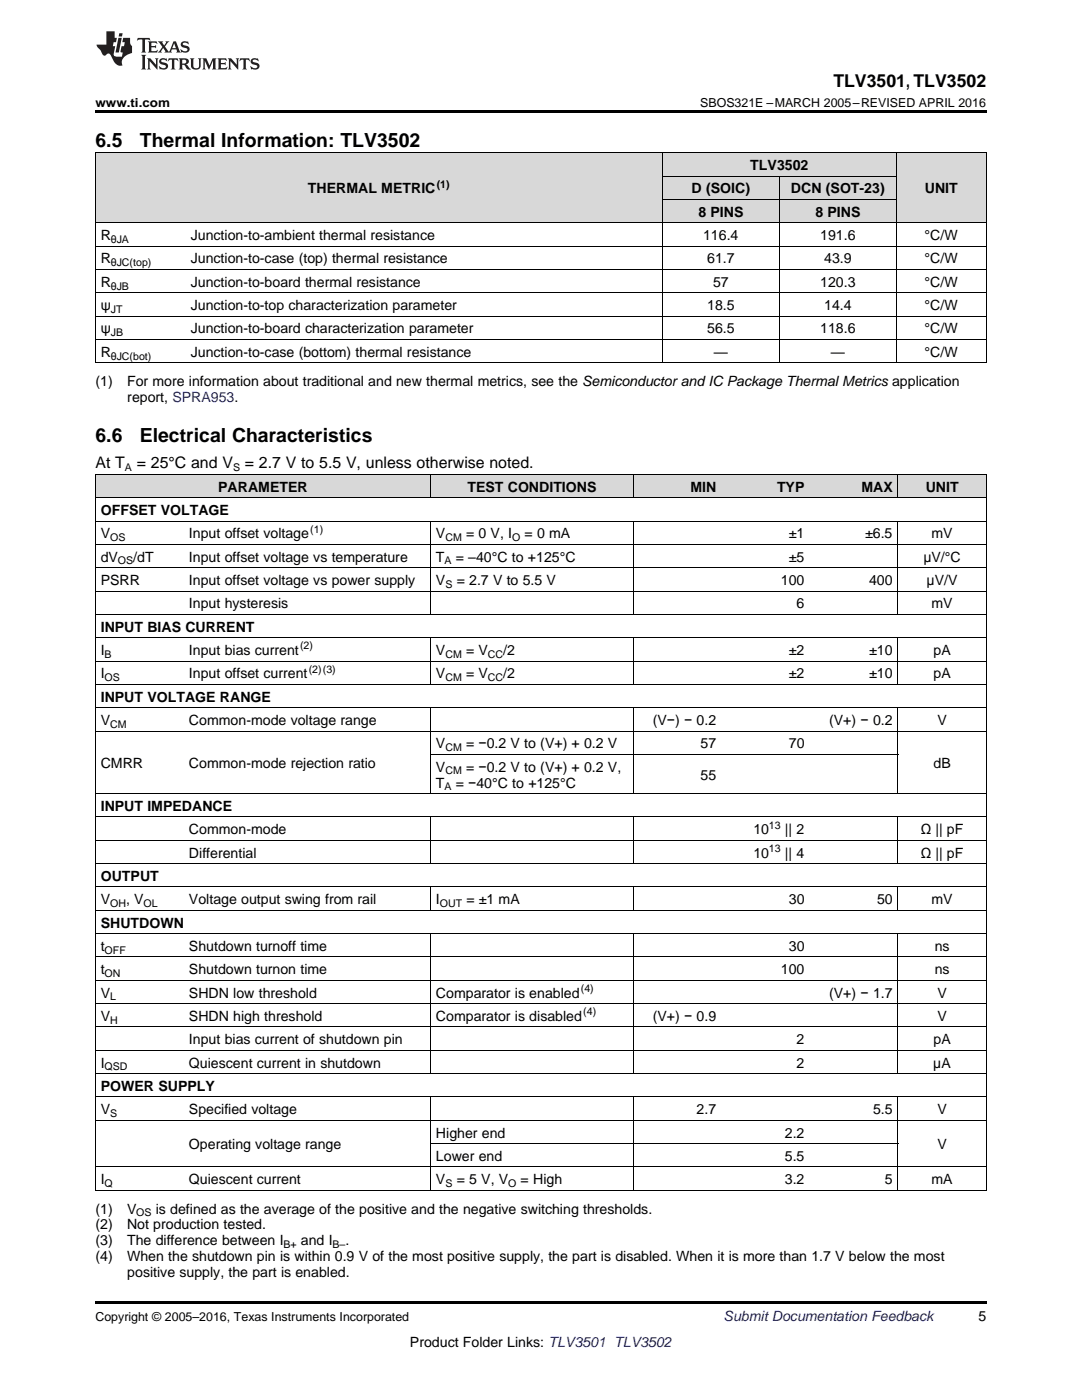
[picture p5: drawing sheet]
<svg xmlns="http://www.w3.org/2000/svg" width="216mm" height="279mm" viewBox="0 0 216 279" stroke-linecap="round" stroke-linejoin="round" font-family="sans-serif">
<defs><g id="words">
<g font-size="3.9">
<text x="19" y="29.3">6.5</text>
<text x="27.9" y="29.3">Thermal Information: TLV3502</text>
<text x="19" y="88.3">6.6</text>
<text x="27.9" y="88.3">Electrical Characteristics</text>
</g>
<text font-size="3.5" x="166.3" y="17.3">TLV3501, TLV3502</text>
<g font-size="3.2">
<text x="19" y="93.5">At T</text>
<text x="27.3" y="93.5">= 25°C and V</text>
<text x="48.9" y="93.5">= 2.7 V to 5.5 V, unless otherwise noted.</text>
</g>
<g font-size="2.8">
<text x="149.7" y="33.9">TLV3502</text>
<text x="61.5" y="38.6">THERMAL METRIC</text>
<text x="138" y="38.6">D (SOIC)</text>
<text x="157.8" y="38.6">DCN (SOT-23)</text>
<text x="184.5" y="38.6">UNIT</text>
<text x="20.1" y="47.9">R</text>
<text x="38.1" y="47.9">Junction-to-ambient thermal resistance</text>
<text x="139.3" y="43.3">8 PINS</text>
<text x="140.3" y="47.9">116.4</text>
<text x="162.7" y="43.3">8 PINS</text>
<text x="163.7" y="47.9">191.6</text>
<text x="184.5" y="47.9">°C/W</text>
<text x="20.1" y="52.6">R</text>
<text x="38.1" y="52.6">Junction-to-case (top) thermal resistance</text>
<text x="141.1" y="52.6">61.7</text>
<text x="164.5" y="52.6">43.9</text>
<text x="184.5" y="52.6">°C/W</text>
<text x="20.1" y="57.2">R</text>
<text x="38.1" y="57.2">Junction-to-board thermal resistance</text>
<text x="142.3" y="57.2">57</text>
<text x="163.7" y="57.2">120.3</text>
<text x="184.5" y="57.2">°C/W</text>
<text x="20.1" y="61.9">ψ</text>
<text x="38.1" y="61.9">Junction-to-top characterization parameter</text>
<text x="141.1" y="61.9">18.5</text>
<text x="164.5" y="61.9">14.4</text>
<text x="184.5" y="61.9">°C/W</text>
<text x="20.1" y="66.5">ψ</text>
<text x="20.1" y="71.2">R</text>
<text x="38.1" y="66.5">Junction-to-board characterization parameter</text>
<text x="38.1" y="71.2">Junction-to-case (bottom) thermal resistance</text>
<text x="141.1" y="66.5">56.5</text>
<text x="142.4" y="71.2">—</text>
<text x="163.7" y="66.5">118.6</text>
<text x="165.8" y="71.2">—</text>
<text x="184.5" y="66.5">°C/W</text>
<text x="184.5" y="71.2">°C/W</text>
<text x="19" y="77">(1)</text>
<text x="25.4" y="77">For more information about traditional and new thermal metrics, see the Semiconductor and IC Package Thermal Metrics application</text>
<text x="25.4" y="80.2">report, SPRA953.</text>
<text x="43.5" y="98.1">PARAMETER</text>
<text x="93.3" y="98.1">TEST CONDITIONS</text>
<text x="137.8" y="98.1">MIN</text>
<text x="155" y="98.1">TYP</text>
<text x="171.9" y="98.1">MAX</text>
<text x="184.7" y="98.1">UNIT</text>
<text x="20.1" y="102.8">OFFSET VOLTAGE</text>
<text x="20.1" y="107.4">V</text>
<text x="37.7" y="107.4">Input offset voltage</text>
<text x="87" y="107.4">V</text>
<text x="93" y="107.4">= 0 V, I</text>
<text x="104.7" y="107.4">= 0 mA</text>
<text x="157.4" y="107.4">±1</text>
<text x="172.6" y="107.4">±6.5</text>
<text x="185.9" y="107.4">mV</text>
<text x="20.1" y="112.1">dV</text>
<text x="26.6" y="112.1">/dT</text>
<text x="37.7" y="112.1">Input offset voltage vs temperature</text>
<text x="87" y="112.1">T</text>
<text x="90.9" y="112.1">= –40°C to +125°C</text>
<text x="157.4" y="112.1">±5</text>
<text x="184.3" y="112.1">μV/°C</text>
<text x="20.1" y="116.7">PSRR</text>
<text x="37.7" y="116.7">Input offset voltage vs power supply</text>
<text x="87" y="116.7">V</text>
<text x="91.1" y="116.7">= 2.7 V to 5.5 V</text>
<text x="155.8" y="116.7">100</text>
<text x="173.4" y="116.7">400</text>
<text x="184.9" y="116.7">μV/V</text>
<text x="37.7" y="121.4">Input hysteresis</text>
<text x="159" y="121.4">6</text>
<text x="185.9" y="121.4">mV</text>
<text x="20.1" y="126">INPUT BIAS CURRENT</text>
<text x="20.1" y="130.7">I</text>
<text x="37.7" y="130.7">Input bias current</text>
<text x="87" y="130.7">V</text>
<text x="93" y="130.7">= V</text>
<text x="100.4" y="130.7">/2</text>
<text x="157.4" y="130.7">±2</text>
<text x="173.5" y="130.7">±10</text>
<text x="186.3" y="130.7">pA</text>
<text x="20.1" y="135.4">I</text>
<text x="37.7" y="135.4">Input offset current</text>
<text x="87" y="135.4">V</text>
<text x="93" y="135.4">= V</text>
<text x="100.4" y="135.4">/2</text>
<text x="157.4" y="135.4">±2</text>
<text x="173.5" y="135.4">±10</text>
<text x="186.3" y="135.4">pA</text>
<text x="20.1" y="140">INPUT VOLTAGE RANGE</text>
<text x="20.1" y="144.7">V</text>
<text x="37.7" y="144.7">Common-mode voltage range</text>
<text x="87" y="149.3">V</text>
<text x="93" y="149.3">= −0.2 V to (V+) + 0.2 V</text>
<text x="130.2" y="144.7">(V−) − 0.2</text>
<text x="139.8" y="149.3">57</text>
<text x="157.4" y="149.3">70</text>
<text x="165.5" y="144.7">(V+) − 0.2</text>
<text x="187" y="144.7">V</text>
<text x="20.1" y="153.2">CMRR</text>
<text x="37.7" y="153.2">Common-mode rejection ratio</text>
<text x="87" y="154">V</text>
<text x="93" y="154">= −0.2 V to (V+) + 0.2 V,</text>
<text x="139.8" y="155.6">55</text>
<text x="186.3" y="153.2">dB</text>
<text x="20.1" y="161.8">INPUT IMPEDANCE</text>
<text x="87" y="157.2">T</text>
<text x="90.9" y="157.2">= −40°C to +125°C</text>
<text x="37.7" y="166.5">Common-mode</text>
<text x="150.3" y="166.5">10</text>
<text x="156.6" y="166.5">|| 2</text>
<text x="183.7" y="166.5">Ω || pF</text>
<text x="37.7" y="171.1">Differential</text>
<text x="150.3" y="171.1">10</text>
<text x="156.6" y="171.1">|| 4</text>
<text x="183.7" y="171.1">Ω || pF</text>
<text x="20.1" y="175.8">OUTPUT</text>
<text x="20.1" y="180.4">V</text>
<text x="20.1" y="185.1">SHUTDOWN</text>
<text x="25.1" y="180.4">, V</text>
<text x="37.7" y="180.4">Voltage output swing from rail</text>
<text x="87" y="180.4">I</text>
<text x="93.1" y="180.4">= ±1 mA</text>
<text x="157.4" y="180.4">30</text>
<text x="175" y="180.4">50</text>
<text x="185.9" y="180.4">mV</text>
<text x="20.1" y="189.8">t</text>
<text x="37.7" y="189.8">Shutdown turnoff time</text>
<text x="157.4" y="189.8">30</text>
<text x="186.5" y="189.8">ns</text>
<text x="20.1" y="194.4">t</text>
<text x="37.7" y="194.4">Shutdown turnon time</text>
<text x="155.8" y="194.4">100</text>
<text x="186.5" y="194.4">ns</text>
<text x="20.1" y="199.1">V</text>
<text x="20.1" y="203.7">V</text>
<text x="37.7" y="199.1">SHDN low threshold</text>
<text x="37.7" y="203.7">SHDN high threshold</text>
<text x="87" y="199.1">Comparator is enabled</text>
<text x="87" y="203.7">Comparator is disabled</text>
<text x="130.2" y="203.7">(V+) − 0.9</text>
<text x="165.5" y="199.1">(V+) − 1.7</text>
<text x="187" y="199.1">V</text>
<text x="187" y="203.7">V</text>
<text x="37.7" y="208.4">Input bias current of shutdown pin</text>
<text x="159" y="208.4">2</text>
<text x="186.3" y="208.4">pA</text>
<text x="20.1" y="213">I</text>
<text x="37.7" y="213">Quiescent current in shutdown</text>
<text x="159" y="213">2</text>
<text x="186.2" y="213">µA</text>
<text x="20.1" y="217.7">POWER SUPPLY</text>
<text x="20.1" y="222.4">V</text>
<text x="37.7" y="222.4">Specified voltage</text>
<text x="87" y="227">Higher end</text>
<text x="139" y="222.4">2.7</text>
<text x="156.6" y="227">2.2</text>
<text x="174.2" y="222.4">5.5</text>
<text x="187" y="222.4">V</text>
<text x="37.7" y="229.3">Operating voltage range</text>
<text x="87" y="231.7">Lower end</text>
<text x="156.6" y="231.7">5.5</text>
<text x="187" y="229.3">V</text>
<text x="20.1" y="236.3">I</text>
<text x="37.7" y="236.3">Quiescent current</text>
<text x="87" y="236.3">V</text>
<text x="91.1" y="236.3">= 5 V, V</text>
<text x="103.9" y="236.3">= High</text>
<text x="156.6" y="236.3">3.2</text>
<text x="176.6" y="236.3">5</text>
<text x="185.9" y="236.3">mA</text>
<text x="19" y="242.2">(1)</text>
<text x="19" y="245.4">(2)</text>
<text x="25.4" y="242.2">V</text>
<text x="25.4" y="245.4">Not production tested.</text>
<text x="31.1" y="242.2">is defined as the average of the positive and the negative switching thresholds.</text>
<text x="19" y="248.5">(3)</text>
<text x="19" y="251.7">(4)</text>
<text x="25.4" y="248.5">The difference between I</text>
<text x="25.4" y="251.7">When the shutdown pin is within 0.9 V of the most positive supply, the part is disabled. When it is more than 1.7 V below the most</text>
<text x="60" y="248.5">and I</text>
<text x="68.9" y="248.5">.</text>
<text x="25.4" y="254.9">positive supply, the part is enabled.</text>
<text x="195.3" y="263.6">5</text>
<text x="81.8" y="268.9">Product Folder Links: TLV3501 TLV3502</text>
</g>
<text font-size="2.8" fill="#0000c8" x="144.4" y="263.6">Submit Documentation Feedback</text>
<g font-size="2.5">
<text x="19" y="21.4">www.ti.com</text>
<text x="139.7" y="21.4">SBOS321E –MARCH 2005–REVISED APRIL 2016</text>
<text x="19" y="263.6">Copyright © 2005–2016, Texas Instruments Incorporated</text>
</g>
<g font-size="2.1">
<text x="87.1" y="37.5">(1)</text>
<text x="22.1" y="48.5">θJA</text>
<text x="22.1" y="53.1">θJC(top)</text>
<text x="22.1" y="57.8">θJB</text>
<text x="22.1" y="62.4">JT</text>
<text x="22.1" y="67.1">JB</text>
<text x="22.1" y="71.8">θJC(bot)</text>
<text x="24.9" y="94.1">A</text>
<text x="46.5" y="94.1">S</text>
<text x="22" y="108">OS</text>
<text x="61.9" y="106.3">(1)</text>
<text x="88.9" y="108">CM</text>
<text x="102.2" y="108">O</text>
<text x="23.5" y="112.6">OS</text>
<text x="88.7" y="112.6">A</text>
<text x="88.9" y="117.3">S</text>
<text x="20.9" y="131.3">B</text>
<text x="59.9" y="129.6">(2)</text>
<text x="88.9" y="131.3">CM</text>
<text x="97.4" y="131.3">CC</text>
<text x="20.9" y="135.9">OS</text>
<text x="61.6" y="134.2">(2)(3)</text>
<text x="88.9" y="135.9">CM</text>
<text x="97.4" y="135.9">CC</text>
<text x="22" y="145.2">CM</text>
<text x="88.9" y="149.9">CM</text>
<text x="88.9" y="154.6">CM</text>
<text x="88.7" y="157.7">A</text>
<text x="153.4" y="165.3">13</text>
<text x="153.4" y="170">13</text>
<text x="22" y="181">OH</text>
<text x="28.6" y="181">OL</text>
<text x="87.8" y="181">OUT</text>
<text x="20.9" y="190.3">OFF</text>
<text x="20.9" y="195">ON</text>
<text x="115.9" y="197.9">(4)</text>
<text x="22" y="199.6">L</text>
<text x="116.4" y="202.6">(4)</text>
<text x="22" y="204.3">H</text>
<text x="20.9" y="213.6">QSD</text>
<text x="22" y="222.9">S</text>
<text x="20.9" y="236.9">Q</text>
<text x="88.9" y="236.9">S</text>
<text x="101.4" y="236.9">O</text>
<text x="27.2" y="242.7">OS</text>
<text x="56.6" y="249.1">B+</text>
<text x="66.4" y="249.1">B–</text>
</g>
</g></defs>
<g fill="#d8d8d8">
<path d="M19 94.7h17.7v4.7h-17.7z"/>
<path d="M36.7 94.7h26.3v4.7h-26.3z"/>
<path d="M63 94.7h22.9v4.7h-22.9z"/>
<path d="M85.9 94.7h40.5v4.7h-40.5z"/>
<path d="M126.4 94.7h17.6v4.7h-17.6z"/>
<path d="M144 94.7h17.6v4.7h-17.6z"/>
<path d="M161.6 94.7h17.6v4.7h-17.6z"/>
<path d="M179.2 94.7h17.6v4.7h-17.6z"/>
<path d="M19 30.6h18v13.9h-18z"/>
<path d="M37 30.6h95.2v13.9h-95.2z"/>
<path d="M178.9 30.6h17.9v13.9h-17.9z"/>
<path d="M132.2 39.9h23.3v4.6h-23.3z"/>
<path d="M155.5 39.9h23.4v4.6h-23.4z"/>
<path d="M132.2 35.2h23.3v4.7h-23.3z"/>
<path d="M155.5 35.2h23.4v4.7h-23.4z"/>
<path d="M132.2 30.6h23.3v4.6h-23.3z"/>
<path d="M155.5 30.6h23.4v4.6h-23.4z"/>
</g>
<path d="M19 22h177.8v.5h-177.8zM19 72.4l.2 .1zM132.1 72.4l.1 .1zM155.4 72.4l.1 .1zM178.8 72.4l.1 .1zM196.7 72.4l.1 .1zM19 259.7h177.8v.5h-177.8z" fill="#000"/>
<g fill="none" stroke="#000" stroke-width=".2">
<path d="M19 30.5h177.8M19.1 30.5v42M132.1 30.5v42M132.2 39.8h46.7M132.2 35.2h46.7M155.5 35.2v37.3M178.8 30.5v42M196.8 30.5v42M19 58.4h177.8M19 53.8h177.8M19 49.1h177.8M19 44.5h177.8"/>
<path d="M19 72.4h177.8M19 67.8h177.8M19 63.1h177.8M19 99.3h177.8M19 94.7h177.8M19.1 94.7v142.9M85.9 94.7v4.7M126.3 94.7v4.7M179.2 94.7v4.7M196.8 94.7v142.9M19 118h177.8M19 113.3h177.8"/>
<path d="M19 108.6h177.8M19 104h177.8M85.9 104v18.7M126.3 104v18.7M179.2 104v18.7M19 136.6h177.8M19 131.9h177.8M19 127.3h177.8M19 122.6h177.8M85.9 127.3v9.3M126.3 127.3v9.3M179.2 127.3v9.3"/>
<path d="M19 158.4h177.8M19 145.9h177.8M19 141.2h177.8M85.9 141.3v17.1M85.9 150.5h93.3M126.3 141.3v17.1M179.2 141.3v17.1M19 177h177.8M19 172.3h177.8M19 167.7h177.8M19 163h177.8M85.9 163.1v9.3"/>
<path d="M85.9 177v4.7M126.3 163.1v9.3M126.3 177v4.7M179.2 163.1v9.3M179.2 177v4.7M19 195.6h177.8M19 191h177.8M19 186.3h177.8M19 181.7h177.8M85.9 186.3v28M126.3 186.3v28M179.2 186.3v28"/>
<path d="M19 218.9h177.8M19 214.3h177.8M19 209.6h177.8M19 204.9h177.8M19 200.3h177.8M85.9 218.9v18.7M126.3 218.9v18.7M179.2 218.9v18.7M19 237.5h177.8M19 232.9h177.8M19 223.6h177.8M85.9 228.2h93.3"/>
</g>
<g fill="#231f20">
<path d="M27.5 7.6l-.1 .5 .4-.2h.6v.1v2.1l-.2 .4h1l-.3-.4v-2.1l.1-.1h.5l.5 .2-.2-.5zM29.5 8.3l.2 .3v1.5l-.2 .4h1.8l.2-.6a1.04 1.04 0 0 1-1.3 .2v-.7h.6l.3 .2v-.6l-.3 .2h-.6v-.6l.8-.1 .4 .3-.2-.5zM31.5 8.3l.9 1.1-.9 1.1h.8l-.2-.2 .5-.7 .4 .7-.2 .2h1.5l-.1-.2 .1-.4h.9l.1 .4-.2 .2h1l-.3-.3-.7-1.9h-.5l-.9 2-.8-1 .9-1h-.8l.1 .3-.3 .5-.4-.6 .2-.2zM34.7 8.6l.4 1h-.7zM36.3 8.4a.63 .63 0 0 0-.2 .7 .63 .63 0 0 0 .6 .4l.6 .2 .1 .2a.75 .75 0 0 1-.7 .4 .75 .75 0 0 1-.6-.5l.1 .7 .1-.1a1.11 1.11 0 0 0 1.5-.6 1.13 1.13 0 0 0-1.2-.8l-.1-.4a1.04 1.04 0 0 1 1.2 .2l-.2-.5-.1 .1-.5-.2zM28.2 10.9l.2 .4v2.2l-.2 .4h1l-.3-.4v-2.2l.3-.4zM29.3 11.6l.3 .4v1.5l-.3 .4h.8l-.2-.4v-1.3l1.5 1.7v-1.9l.2-.4h-.7l.2 .4v.9l-1.1-1.3zM32 11.8a.62 .62 0 0 0-.2 .7 .62 .62 0 0 0 .6 .4l.6 .1 .1 .3a.76 .76 0 0 1-.7 .3 .76 .76 0 0 1-.6-.4l.1 .7 .1-.1a1.11 1.11 0 0 0 1.5-.6 1.13 1.13 0 0 0-1.2-.8l-.1-.4a1.04 1.04 0 0 1 1.2 .2l-.2-.6-.1 .1-.5-.1zM33.7 11.6l-.2 .6a.61 .61 0 0 1 .8-.3v1.6l-.2 .4h.9l-.2-.4v-1.6a.63 .63 0 0 1 .8 .3l-.2-.6zM35.6 11.6l.3 .4v1.5l-.3 .4h1l-.2-.2v-.8l.5 .2a.76 .76 0 0 0 1.2 .7l-1-1a.58 .58 0 0 0 .6-.5 .58 .58 0 0 0-.5-.6zM36.4 11.9h.1a.45 .45 0 0 1 .5 .1 .45 .45 0 0 1 .1 .5l-.7 .2zM37.9 11.6l.2 .2a2.17 2.17 0 0 0 .3 1.9 .99 .99 0 0 0 1.6-.6v-1.1l.2-.4h-.7l.2 .2a1.92 1.92 0 0 1-.2 1.8 .6 .6 0 0 1-.9-.5v-1.1l.2-.4zM40.4 11.6l.2 .4v1.5l-.2 .4h.7l-.2-.4v-1.4l.8 1.8 .8-1.8v1.4l-.2 .4h.9l-.2-.4v-1.5l.2-.4h-.8l-.6 1.5-.6-1.5zM43.4 11.6l.2 .4v1.5l-.2 .4h1.8l.2-.6a1.04 1.04 0 0 1-1.3 .1v-.6h.5l.4 .2v-.6l-.4 .2h-.5v-.7h.8l.3 .3-.1-.6zM45.5 11.6l.2 .4v1.5l-.2 .4h.7l-.2-.4v-1.3l1.5 1.7v-1.9l.2-.4h-.7l.2 .4v.9l-1.1-1.3zM47.9 11.6l-.1 .6a.61 .61 0 0 1 .8-.3v1.6l-.3 .4h1l-.3-.4 .1-1.6a.63 .63 0 0 1 .7 .3l-.1-.6zM50.2 11.8a.62 .62 0 0 0-.2 .7 .62 .62 0 0 0 .6 .4l.6 .1 .2 .3a.76 .76 0 0 1-.8 .3 .76 .76 0 0 1-.6-.4l.1 .7 .2-.1a1.11 1.11 0 0 0 1.5-.6 1.13 1.13 0 0 0-1.3-.8l-.1-.4a1.04 1.04 0 0 1 1.2 .2l-.1-.6-.2 .1-.5-.1z"/>
<path d="M21.2 6.3v2.6h-1.9l.1 .4 .7 .9a.91 .91 0 0 0 1 .8 .56 .56 0 0 1 .5-.3 .56 .56 0 0 1 .5 .3l.4 .8a1.53 1.53 0 0 0 1.9 1.2 1.54 1.54 0 0 1 1-2.1l.9-.3v-1.4a1.52 1.52 0 0 1-.3-1.6h-1.4l-.2 .8h.5l-.2 .8h-.4l-.2 1v.2l.4 .1-.2 .8a1.93 1.93 0 0 1-1.6-.3l.3-1.8h-.5l.2-.8h.4l.2-.8h-.4v-1.3zM23.6 7.6l-.6 2.9h.7l.6-2.9zM23.8 6.6l-.1 .7h.6l.2-.7z"/>
</g>
<use href="#words"/>
</svg>
